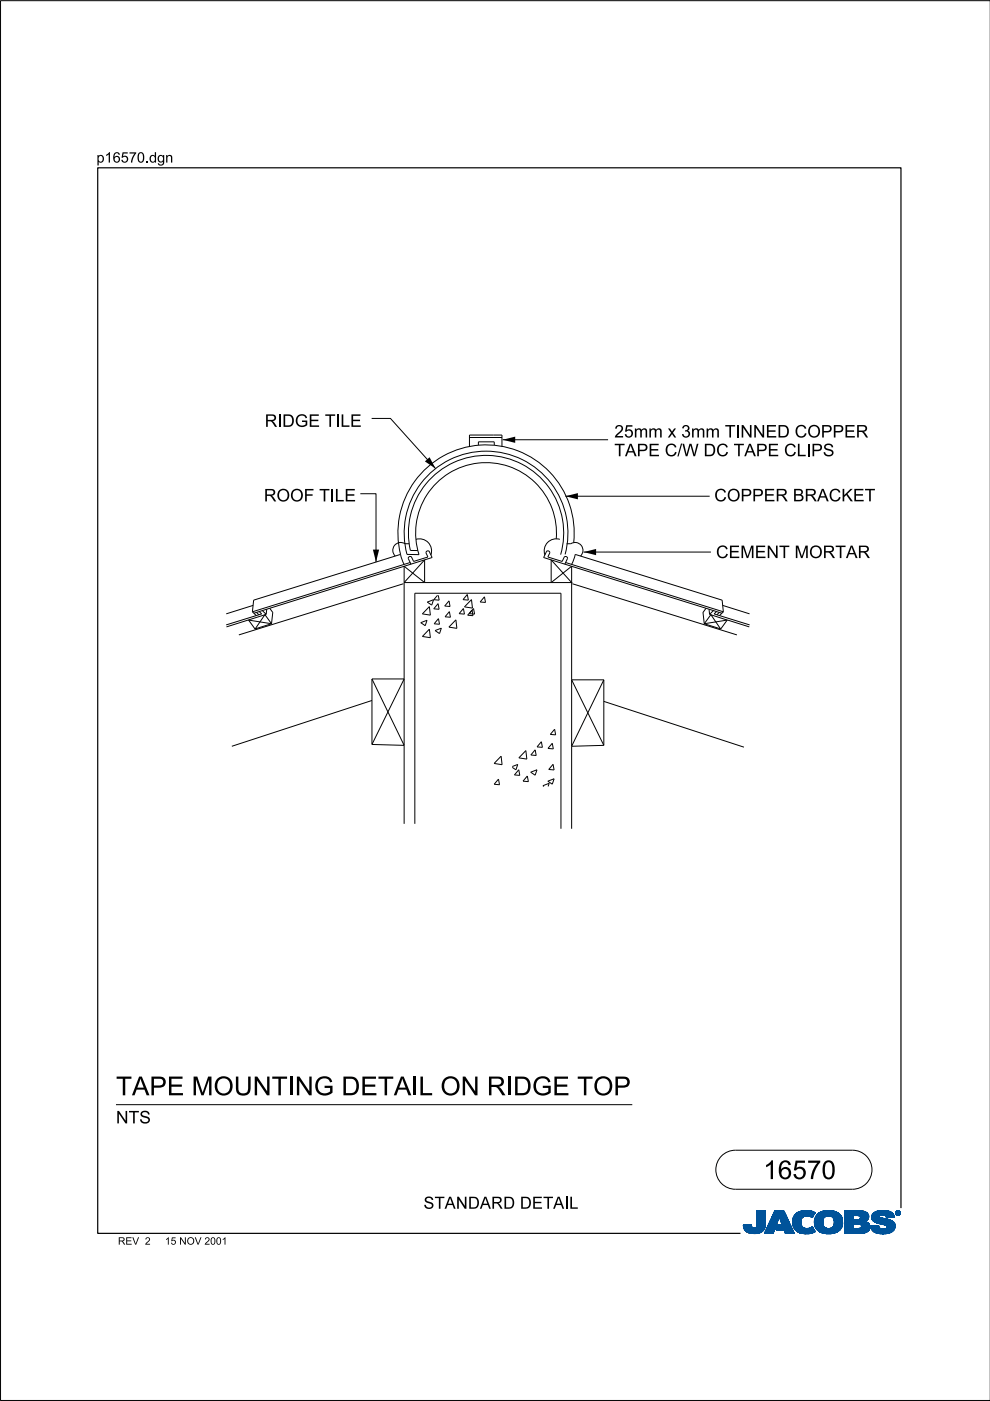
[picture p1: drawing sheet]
<svg xmlns="http://www.w3.org/2000/svg" width="210mm" height="297mm" viewBox="0 0 210 297" stroke-linecap="round" stroke-linejoin="round" font-family="sans-serif">
<defs><g id="words">
<g font-size="4">
<text x="24.6" y="232.2">TAPE M</text>
<text x="45.3" y="232.2">OUN</text>
<text x="62.5" y="232.2">N</text>
<text x="66.5" y="232.2">G DETAI</text>
<text x="88.7" y="232.2">LON</text>
<text x="103.2" y="232.2">RI</text>
<text x="108.8" y="232.2">DGE TOP</text>
<text x="161.8" y="250">16570</text>
</g>
<g font-size="2.6">
<text x="56.1" y="90.5">RI</text>
<text x="59.8" y="90.5">DGE TIE</text>
<text x="72.2" y="90.5">L</text>
<text x="130.3" y="92.8">25mm x3mm TI</text>
<text x="157" y="92.8">N</text>
<text x="159.6" y="92.8">N</text>
<text x="162.3" y="92.8">ED COPPER</text>
<text x="130.3" y="96.7">TAPE C/</text>
<text x="144.6" y="96.7">W</text>
<text x="149.2" y="96.7">DC TAPE CLI</text>
<text x="172" y="96.7">PS</text>
<text x="56" y="106.3">ROOF TIE</text>
<text x="71" y="106.3">L</text>
<text x="151.4" y="106.3">COPPER BRACKET</text>
<text x="151.8" y="118.3">CEM</text>
<text x="160" y="118.3">EN</text>
<text x="165.2" y="118.3">T M</text>
<text x="171.5" y="118.3">ORTAR</text>
<text x="24.6" y="238.2">N</text>
<text x="27.3" y="238.2">TS</text>
<text x="89.8" y="256.3">STAN</text>
<text x="99.2" y="256.3">DARD DETAI</text>
<text x="120.6" y="256.3">L</text>
</g>
<g font-size="2.2">
<text x="20.5" y="34.5">p16570.</text>
<text x="31.6" y="34.5">dgn</text>
</g>
<g font-size="1.6">
<text x="25" y="263.9">REV</text>
<text x="30.7" y="263.9">2</text>
<text x="35" y="263.9">15NOV 2001</text>
</g>
</g></defs>
<g fill="none" stroke="#00539a" stroke-width=".21">
<path d="M157.6 259.8h1.7M157.6 259.9h1.7M157.6 259.9l1.7 .1M157.6 260h1.8M158.1 259.7h1.2M159.3 259.7h-1.7l.1 .7M159.3 259.7h-.9M159.3 259.7l.1 .3M159.4 260l.1 .3M160.4 260l-.2 .3h2M160.5 259.6h1.8M160.5 259.6l-.1 .4"/>
<path d="M160.5 259.7h1.8M160.5 256.7v2.9M160.5 256.9h1.8M160.5 257.5h1.8M160.5 256.7h1.8v2.7M160.5 256.8h1.8M160.5 256.8l1.8 .1M160.5 256.9l1.8 .1M160.5 257h1.8M160.5 257.1h1.8M160.5 257.2h1.8M160.5 257.2l1.8 .1"/>
<path d="M160.5 257.3h1.8M160.5 257.4h1.8M160.5 257.4l1.8 .1M160.5 257.6h1.8M160.5 257.6l1.8 .1M160.5 257.7h1.8M160.5 257.8h1.8M160.5 257.9h1.8M160.5 258h1.8M160.5 258.1h1.8M160.5 258.1l1.8 .1M160.5 258.2h1.8"/>
<path d="M160.5 258.3h1.8M160.5 258.3l1.8 .1M160.5 258.4h1.8M160.5 258.5h1.8M160.5 258.5l1.8 .1M160.5 258.6h1.8M160.5 258.6l1.8 .1M160.5 258.7h1.8M160.5 258.8h1.8M160.5 258.9h1.8M160.5 259h1.8M160.5 259.1h1.8"/>
<path d="M160.5 259.2h1.8M160.5 259.3h1.8M160.5 259.8h1.8M162.2 260h-1.8M162.2 259.9v.3M162.2 259.9h-1.8M162.2 259.8h-1.7M162.3 259.4l-.1 .5M162.3 259.4v-2.7h-1.8v2.9M162.3 259.5h-1.8M162.3 259.6h-1.8M162.3 256.7l-1.8 .1"/>
<path d="M162.3 259.4h-1.8M163.7 258.1h3.1M163.7 258h3.1M163.7 257.9h3M163.8 257.8h2.9M163.8 257.7h2.9M163.8 257.7h2.8M163.9 257.6h2.7M163.9 257.5h2.7M164 257.4h2.5M164 257.3h2.5M164.1 257.2h2.3"/>
<path d="M164.1 257.1h2.3M164.1 257h2.3M164.2 257h2.1M164.2 256.9h2.1M164.2 256.8h2.1M164.3 256.7h1.9l2.2 4.8h-1.9l-.3-.8h-1.7l.4-1h1l-.7-1.7-1.3 3.5h-1.8zM164.5 260h-1.7M164.5 259.9l-1.7 .1M164.5 259.9h-1.7M164.5 259.8l-1.7 .1M164.6 259.8h-1.7M164.6 259.7l-1.7 .1"/>
<path d="M164.6 259.7h-1.7M164.6 259.6h-1.7M164.6 259.5l-1.6 .1M164.7 259.5h-1.7M164.7 259.4l-1.7 .1M164.7 259.4h-1.7M164.7 259.3l-1.6 .1M164.7 259.3h-1.6M164.8 259.2l-1.7 .1M164.8 259.2h-1.7M164.8 259.1l-1.6 .1M164.8 260h2.9"/>
<path d="M164.8 259.1h-1.6M164.8 259.9h2.9M164.8 259l-1.6 .1M164.9 259.9h2.7M164.9 259h-1.7M164.9 259.8h2.7M164.9 258.9h-1.6M164.9 258.8h-1.6M164.9 259.7h2.7M164.9 259.7l-.4 1 3.6 .1M165 258.7h-1.6M165 258.6l-1.6 .1"/>
<path d="M165 258.6h-1.6M165 258.5l-1.6 .1M165 258.5h-1.6M165.1 258.4l-1.6 .1M165.1 258.4h-1.6M165.1 258.3l-1.6 .1M165.1 258.3h-1.6M165.1 258.2l-1.5 .1M165.1 258.2h-1.5M165.2 258.1l-1.6 .1M165.2 258.1h-1.6M165.2 258l.7 1.7h-1"/>
<path d="M165.2 258l.7 1.7M165.3 258.1h1.5M165.3 258.1l1.6 .1M165.3 258.2h1.6M165.3 258.2l1.6 .1M165.3 258.3h1.6M165.4 258.3l1.6 .1M165.4 258.4h1.6M165.4 258.4l1.6 .1M165.4 258.5h1.6M165.4 258.5l1.7 .1M165.4 258.6h1.7"/>
<path d="M165.5 258.6l1.6 .1M165.5 258.7h1.6M165.5 258.8h1.7M165.5 258.9h1.7M165.6 258.9h1.6M165.6 259h1.7M165.6 259l1.7 .1M165.6 259.1h1.7M165.6 259.1l1.7 .1M165.7 259.2h1.7M165.7 259.2l1.7 .1M165.7 259.3h1.7"/>
<path d="M165.7 259.3l1.7 .1M165.7 259.4h1.7M165.8 259.4l1.7 .1M165.8 259.5h1.7M165.8 259.5l1.7 .1M165.8 259.6h1.7M166.2 256.7l2.2 4.8M166.2 256.8l-1.9-.1-2.2 4.8h1.8l1.3-3.5M168 258.9l.4 1.5M168 258.9h1.8M168 259h1.8M168 259.1h1.8"/>
<path d="M168 259.2h1.8M168 259.2l1.8 .1M168 259.3h1.8M168 259.3l1.8 .1M168.1 259.4h1.8M168.1 259.5h1.7M168.1 259.4l1.7 .1M168.1 259.5l1.8 .1M168.1 259.6h1.8M168.1 259.7h1.8M168.1 259.7l1.8 .1M168.1 259.8h1.8"/>
<path d="M168.1 259.8l1.8 .1M168.2 260h1.8M168.2 259.9h1.8M168.3 258l-.3 .9M168.9 257.3l-.6 .7M169.1 257.1h3.6M169.2 257h3.4M169.4 256.9h3.1M169.5 256.9h2.9M169.8 256.8h2.4M169.8 259.1a1.33 1.33 0 0 0 .8 1.4 1.33 1.33 0 0 0 1.5-.3l.2-.1M169.8 259.1h-1.8"/>
<path d="M169.8 259l-1.8 .1M169.9 258.8l-1.9 .1M169.9 258.8h-1.9M169.9 258.7h-1.9M169.9 258.6h-1.8M169.9 258.6l-1.9 .1M169.9 258.5l-1.8 .1M169.9 258.5h-1.8M169.9 258.4l-1.8 .1M170 258.4h-1.9M170 258.4l-.2 .7M170 258.3l-1.8 .1"/>
<path d="M170 258.3h-1.8M170 258.2l-1.8 .1M170.1 258.2h-1.9M170.1 258.1l-.1 .3M170.1 258.1l-1.9 .1M170.2 258.1h-2M170.3 258h-2.1M170.3 256.7l-1.4 .5M170.3 256.7h1.5M170.3 256.7a4 4 0 0 1 2.5 .4M170.4 258h-2.1M170.4 257.9h-2.1"/>
<path d="M170.6 257.8l-2.3 .1M170.6 257.9l-.5 .2M170.8 257.8h-2.5M171.4 257.8h1M171.5 256.7l-1.7 .1M171.5 256.7l.6 .1M171.7 257.8h.7M171.8 257.9h.6M171.9 258h.4M172.1 258.1h.2M172.2 258.1h.1M172.3 258h-.3"/>
<path d="M172.4 257.7l-4 .1M172.5 257.7h-4.1M172.5 257.6l-4 .1M172.5 257.6h-4M172.6 257h-3.3M172.6 257.5l-4.1 .1M172.6 257.5h-4M172.6 257.4l-4 .1M172.7 257.4h-4M172.7 259h1.8M172.7 259.2h1.8M172.7 259.3h1.8"/>
<path d="M172.7 259.3l1.8 .1M172.7 259.4h1.8M172.7 257.3l-3.9 .1M172.7 259.5h1.8M172.7 259.5l1.8 .1M172.7 259.6h1.8M172.7 259.7h1.8M172.7 258.6h1.8M172.7 257.3h-3.9M172.8 259.8h1.8M172.8 257.2l-3.9 .1M172.8 259.9h1.8"/>
<path d="M172.8 259.9l.3 .6M172.8 259.8l1.8 .1M172.8 259.9l1.8 .1M172.8 257.2h-3.9M172.8 260h1.8M172.8 257.1l-.6 1.1a1.75 1.75 0 0 0-1.6-.3M172.9 257.1l-3.9 .1M173 257.8l-.3 1.3h1.8M173 257.8h5.3M173.1 257.7h5.2M173.1 257.7h5.1M173.1 257.6h5.1"/>
<path d="M173.2 257.6h4.9M173.2 257.5h4.8M173.4 257.4h4.6M173.4 257.4h4.5M173.5 257.3h4.4M173.6 257.2l4.2 .1M173.6 257.2h4.1M173.7 257.1l4 .1M173.8 257.1h3.8M173.9 257h3.5M174 257h3.3M174.1 256.9h3.2"/>
<path d="M174.2 256.9h2.8M174.4 256.8h2.6M174.5 259h-1.8M174.5 259.2a1.15 1.15 0 0 0 1.3 1.3M174.5 259.2l-1.8-.1 .1 .8M174.5 258.9l-1.8 .1M174.5 258.9h-1.8M174.5 258.8l-1.8 .1M174.5 258.7l-1.8 .1M174.5 258.7h-1.8M174.5 258.6l-1.8 .1M174.5 258.5l-1.8 .1"/>
<path d="M174.6 258.5h-1.9M174.6 256.8h1.9M174.6 258.4l-.1 .8M174.6 258.4h-1.8M174.6 258.4l-1.9 .1M174.6 258.3l-1.8 .1M174.6 258.3h-1.8M174.7 258.2h-1.9M174.7 258.1l-.1 .3M174.8 258.1l-2 .1M174.8 258.1h-1.9M174.9 256.7a3.2 3.2 0 0 1 3.6 1.4l.1 .8-.1 1.1"/>
<path d="M174.9 258l-1.9 .1M175 258h-2M175.1 257.9l-.4 .2M175.1 257.9h-2.1M175.2 257.9h-2.2M175.5 256.7h.7M175.7 257.8l-.6 .1M175.7 257.8l.6 .1M175.7 257.8h-2.7M176 257.8h2.4M176.2 257.9h2.2M176.3 257.9l.5 .5"/>
<path d="M176.4 258h2M176.4 256.7h-1.5a2.68 2.68 0 0 0-1.9 1.1M176.5 258l2 .1M176.5 258.1h2M176.6 258.1h1.9M176.6 258.2h1.9M176.7 258.2l1.8 .1M176.7 258.3h1.8M176.7 258.3l1.9 .1M176.7 259.9h1.8M176.7 258.4h1.9M176.8 258.4l.1 .5"/>
<path d="M176.8 258.4l1.8 .1M176.8 258.5h1.8M176.8 258.6h1.8M176.9 258.8h1.7M176.9 258.8l1.8 .1M176.9 258.7h1.7M176.9 259.4h1.8M176.9 259.2l1.8 .1M176.9 259.1h1.8M176.9 259.2h1.8M176.9 258.9v.3M176.9 259.2a1.11 1.11 0 0 1-1.1 1.3"/>
<path d="M176.9 259h1.8M176.9 258.9h1.8M176.9 259.3h1.8M176.9 259.3l1.8 .1M178 257.4l-4.7 .1M178.4 257.9h-2.1l.5 .5M178.5 259.7l-1.7 .1M178.5 259.8l-1.8 .1M178.5 259.8h-1.7M178.5 260l-.2 .5M178.5 259.9l-1.8 .1M178.5 260h-1.8"/>
<path d="M178.6 259.7h-1.8M178.6 258.5l-1.8 .1M178.6 259.6h-1.8M178.6 259.5l-1.8 .1M178.6 259.5h-1.8M178.7 259.4h-1.8M179.1 259.7h1.8M179.1 259.5h5.2M179.1 256.9h4.4M179.1 257.5h5M179.1 256.8h4M179.1 256.8h3.4"/>
<path d="M179.1 257h4.5M179.1 257.1h4.7M179.1 257.1l4.7 .1M179.1 257.2h4.8M179.1 257.2l4.8 .1M179.1 257.3h4.8M179.1 257.3l4.9 .1M179.1 257.4h4.9M179.1 257.4l5 .1M179.1 257.6h5M179.1 257.6l5 .1M179.1 257.7h5"/>
<path d="M179.1 257.7l1.8 .1M179.1 257.8h1.8M179.1 257.9h1.8M179.1 258h1.8M179.1 258.1h1.8M179.1 258.2h1.8M179.1 258.3h1.8M179.1 258.4h1.8M179.1 258.5h1.8M179.1 258.5l1.8 .1M179.1 258.6h4.8M179.1 258.7h4.7"/>
<path d="M179.1 258.7h4.6M179.1 258.8h4.5M179.1 258.9h4.5M179.1 258.9h4.3M179.1 259h4.4M179.1 259l4.5 .1M179.1 259.1h4.6M179.1 259.1l4.7 .1M179.1 259.2h4.8M179.1 259.2l4.9 .1M179.1 259.3h5M179.1 259.3l5.1 .1"/>
<path d="M179.1 259.4h5.1M179.1 259.4l5.1 .1M179.1 259.5l1.8 .1M179.1 259.6h1.8M179.1 259.8h1.8M179.1 259.9h1.8M179.1 260h1.8M180.9 257.7v.9M181.8 259.5h-.9v1v-1M181.8 259.5h.2M181.8 259.5l.8 .3M182.1 257.7l2.1 .1"/>
<path d="M182.2 257.8h2M182.2 259.5l2.1 .1M182.3 258.5h1.7M182.3 258.5l-1.4 .1M182.3 257.9h1.9M182.4 257.9h1.8M182.4 257.9v.1M182.4 257.9l-.4-.2h-1.1v.9M182.4 258h1.8M182.4 258v.3M182.4 258.3l-.1 .2M182.4 259.6h1.9"/>
<path d="M182.4 258.1h1.8M182.4 258.1l1.8 .1M182.4 258.2h1.8M182.5 259.7h1.9M182.5 256.9l1.1 .1M182.5 259.7l1.9 .1M182.6 259.8h1.8M182.6 259.8v.4l-.2 .2M182.7 259.9h1.7M182.9 256.8h-3.8v4.7M183.3 256.9l-4.2-.1v4.7M183.6 257l.4 .4"/>
<path d="M183.9 259.2l.2 .2M184 258.5l-2.1 .1M184 258.5h-1.8M184 257.4l.1 .2M184.1 258.4l-.8 .6 .6 .2M184.1 258.4h-1.8M184.1 258.3l-1.7 .1M184.1 258.3h-1.7M184.1 257.6l.1 .6M184.1 258.2l-1.7 .1M184.1 259.4l.3 .5v.6M184.2 258.2l-.1 .2"/>
<path d="M184.2 258h-1.8M184.4 259.9h-1.7M184.5 260h-1.8M184.6 259.9v.2M184.6 259.9h1.7M184.6 260h1.7M184.8 258.1h1.7M184.8 258l.2 .7M184.8 258h1.7M184.8 258.3h2.5M184.8 258.3l2.8 .1M184.8 258.1l1.8 .1"/>
<path d="M184.8 258.2h2M184.8 258.4h3M184.8 258.4l3.2 .1M184.9 258.2l2.1 .1M184.9 257.6h4.6M184.9 258.5h3.4M184.9 258.5l3.6 .1M184.9 258.6h3.7M184.9 257.5h4.5M185 257.5h4.4M185 258.6l3.7 .1M185 258.7h3.9"/>
<path d="M185 258.7l.6 .4M185 257.4h4.3M185 257.4h4.4M185.1 258.7l3.9 .1M185.1 258.8h.7M185.1 257.3h4.1M185.2 258.9h.6M185.2 258.9l4.1 .1M185.3 257.2h3.9M185.3 259h4M185.3 257.1l3.8 .1M185.4 257.1h3.7"/>
<path d="M185.4 259l4 .1M185.5 257h3.5M185.5 259.1h4M185.6 259.1l3.9 .1M185.6 259.1l.5 .2M185.7 259.2h3.9M185.7 256.9h3M185.8 259.2l3.8 .1M185.8 258.9h3.4M185.9 258.8h3.2M185.9 256.8h2.7M185.9 256.8l-.8 .5-.3 .7"/>
<path d="M185.9 256.8l.7-.1a3.3 3.3 0 0 1 2.7 .6h-4.2M186 259.3h3.6M186.1 256.8h2.3M186.1 259.4h3.6M186.1 259.3l1.5 .4 .4 .2M186.3 259.8l-.5 .1M186.3 259.8l-1.7 .1M186.3 259.8v.3M186.3 259.4h3.4M186.4 257.9h-1.6M186.4 257.9l.1 .1M186.5 257.9h-1.7"/>
<path d="M186.5 257.8h-1.7M186.5 258v.1M186.5 257.8l-.1 .1M186.5 257.7h-1.6M186.5 259.4l3.2 .1M186.5 258.1l.1 .1M186.6 257.6l-1.7 .1M186.6 258.2l.4 .1M186.7 256.7h.8M186.7 259.5h3M186.9 257.6h-2M186.9 259.5l2.9 .1"/>
<path d="M187 258.3l1.7 .4 .9 .6M187.2 259.6h2.6M187.3 257.6h2.2M187.4 259.7h2.4M187.6 257.6l1.9 .1M187.6 259.7h2.2M187.6 257.7h2M187.7 257.7a1.07 1.07 0 0 0-1.2 .1M187.7 257.7l.1 .1M187.7 257.8h1.9M187.8 257.8h1.7M187.8 256.7h-1.3"/>
<path d="M187.8 257.8l.1 .4 1.1-.1M187.8 257.9h1.7M187.8 257.9h1.8M187.9 258h1.7M187.9 258l1.7 .1M187.9 258.1h1.7M187.9 259.9h1.9M188 259.9l.1 .2M188 260h1.8M188.1 257h-2.6M188.2 257h.6M188.7 256.9h-2.9"/>
<path d="M189.3 257.3l.3 .8-1.7 .1M189.6 259.3l.2 .4v.6M189.8 259.9l-1.8 .1M189.8 259.8h-2.1M189.8 259.8h-1.9M189.9 257.2v.1M189.9 257.1h.1M189.9 257.2h.1M189.9 257.3h.1M189.9 257.3l.2 .3M190 257.4h.1M190 257.4l.1 .1"/>
<path d="M190 257.5h.2M190 257.2v.1M190 257.2l.2 .3M190 257.3l.2 .2M190 257.1h-.1M190 257h-.1M190.1 257h-.2M190.1 257.5l.2 .1M190.1 256.9h-.1M190.1 257.6h.6M190.2 256.8l-.1 .1M190.2 257.5l.2 .1"/>
<path d="M190.2 257.5l-.1 .1M190.2 257.6h.4M190.2 256.9h.4M190.2 256.9h.4l-.1 .3 .2 .3-.3-.3-.2 .3zM190.2 256.9v.6l.1-.3 .3 .3M190.2 257h.4M190.2 257.1h.1M190.2 257.1h.5M190.2 257.2h.5M190.2 257.2l.3 .1M190.2 257.3h.1M190.2 257.4h.1"/>
<path d="M190.2 257.4l.1 .1M190.2 256.8h-.1M190.3 257h.2v.1l-.2 .1zM190.3 257v.2M190.3 257h-.1M190.4 257.2l.2 .3M190.4 257.6h.1M190.4 256.8h-.2l-.2 .4M190.4 256.7a.5 .5 0 0 1 .5 .5 .5 .5 0 0 1-.5 .5M190.4 256.8l.4 .2v.2M190.4 256.7a.5 .5 0 0 0-.5 .5 .5 .5 0 0 0 .5 .5l-.3-.1M190.4 256.8l.3 .1 .1 .3"/>
<path d="M190.4 256.7l-.4 .2-.1 .3M190.4 256.7v.1M190.4 257.6v.1M190.4 256.7l.3 .1 .2 .4M190.4 257h-.1l.1 .2M190.4 257l.2 .1-.2 .1M190.4 257h.1M190.5 257.3h.1M190.5 257.3l.1 .1M190.5 257.2l.2 .3M190.5 257.4h.1M190.5 257.1h.2"/>
<path d="M190.5 257.4l.2 .1M190.5 257l-.1 .2M190.5 256.7h-.3M190.6 257.5h.2M190.6 256.8h.1M190.6 257.1l-.1 .1M190.7 257.1h-.1M190.7 257.1l-.2 .1M190.7 257.1l-.5-.2v.6l.1-.3M190.7 257h-.1M190.7 256.8l.1 .1M190.7 256.8h-.6"/>
<path d="M190.7 256.9h.2M190.8 257h.1M190.8 257.6h-.2M190.8 257.2v.2l-.4 .2M190.8 257.2l-.1 .3-.3 .1M190.8 257.1h.1M190.8 257.2h.1M190.9 257.4l-.2 .1M190.9 257.4h-.1M190.9 257.3l-.1 .1M190.9 257.3h-.1M190.9 257.2h.1"/>
<path d="M190.9 257.2l-.1 .3-.4 .2M190.9 257.1h-.1M157.7 260.1h1.7M157.7 260l1.7 .1M157.7 260.2h1.8M157.7 260.2l1.8 .1M157.7 260.3h1.8M157.7 260.3l1.9 .1M157.7 260.4h4.4M157.7 260.4l.4 .5M157.7 260.4l4.4 .1M157.8 260.5h4.3"/>
<path d="M157.8 260.6h4.3M157.8 260.7h4.2M157.9 260.7h4.1M157.9 260.8h4M158 260.8h3.9M158 260.9h3.9M158.1 260.9h3.3M158.1 261h3.6M158.2 261h3.5M158.3 261.1h3.2M158.4 261.2h3.1M158.5 261.2h2.9"/>
<path d="M158.6 261.3h2.7M158.7 261.4h2.4M158.8 261.4h2.1M159.1 261.5h1.6M159.5 260.3l.3 .1 .4-.1M159.7 261.5h.7M160.9 261.4h.1M161.5 260.9h.2M161.6 261.1h-3.3M162.1 260.3l-2 .1M162.2 260.2l-1.9 .1M162.2 260.2a2.25 2.25 0 0 1-2.8 1.3l-.9-.2-.4-.4"/>
<path d="M162.2 260.2h-1.9M162.2 260.1l-1.8 .1M162.2 260.1h-1.8M162.2 260l-1.8 .1M164 261.4h-1.9M164 261.3l-1.9 .1M164 261.3h-1.8M164 261.2l-1.8 .1M164 261.2h-1.8M164.1 261.1l-1.9 .1M164.1 261.1h-1.8M164.1 261l-1.8 .1"/>
<path d="M164.1 261h-1.8M164.1 260.9l-1.8 .1M164.2 260.9h-1.8M164.2 260.8l-1.8 .1M164.2 260.8h-1.8M164.2 260.7l-1.8 .1M164.2 260.7h-1.7M164.2 260.6l-1.7 .1M164.3 260.6h-1.8M164.3 260.5h-1.8M164.3 260.4l-1.7 .1M164.3 260.4h-1.7"/>
<path d="M164.3 260.3l-1.7 .1M164.4 260.3h-1.8M164.4 260.2l-1.7 .1M164.4 260.2h-1.7M164.4 260.1l-1.7 .1M164.4 260.1h-1.7M164.5 260l-1.8 .1M164.5 260.7h3.5M164.6 260.7h3.4M164.6 260.6h3.4M164.6 260.5h3.4M164.6 260.5h3.3"/>
<path d="M164.6 260.4h3.3M164.7 260.4h3.2M164.7 260.3h3.2M164.7 260.3h3.1M164.7 260.2h3.1M164.8 260.1h3M164.8 260.1h2.9M166.3 260.8h1.8M166.3 260.8l1.8 .1M166.3 260.9h1.8M166.3 260.9l1.8 .1M166.3 261h1.9"/>
<path d="M166.3 261l1.9 .1M166.4 261.1h1.8M166.4 261.1l1.8 .1M166.4 261.2h1.9M166.4 261.2l1.9 .1M166.4 261.3h1.9M166.5 261.3l1.8 .1M166.5 261.4h1.9M166.5 261.5h1.9M166.5 261.5l-.3-.8 .3 .8h1.9M168.2 260l1.9 .1M168.2 260.1h1.9"/>
<path d="M168.2 260.1l1.9 .1M168.2 260.2h2M168.3 260.2l2 .1M168.3 260.3h2.1M168.3 260.3l2.2 .1M168.3 260.4h2.5M168.4 260.4l.6 .7M168.4 260.4l4.1 .1M168.5 260.5h4M168.5 260.6h4M168.6 260.7h4M168.6 260.7l4 .1"/>
<path d="M168.7 260.8h3.9M168.7 260.8l4 .1M168.8 260.9h3.9M168.9 260.9l3.8 .1M168.9 261h3.9M169 261l3.8 .1M169 261.1h3.9M169 261.1a4.2 4.2 0 0 0 3.8 0M169.1 261.1h3.8M169.2 261.2h3.5M169.3 261.3h3.2M169.5 261.4h2.8"/>
<path d="M169.6 261.4h2.6M170 261.5h2M170.6 261.6h.4M171.5 260.4h.9M171.6 260.4h.8M171.8 261.5h-1.5M171.8 260.3h.6M172 260.3h.3M172 260.2h.3M172.1 260.2h.2M172.2 260.1h.1M172.3 260.1l.6 1"/>
<path d="M172.6 261.2l-3.3 .1M172.8 260.1h1.9M172.9 260.1l1.9 .1M172.9 260.2h1.9M172.9 260.2l2 .1M172.9 260.3h2.2M173 260.3l2.1 .1M173 260.4h2.4M173 260.4h5.3M173.1 260.5h5.2M173.1 260.5l.7 .6 .8 .4M173.1 260.6h5.2"/>
<path d="M173.2 260.6h5M173.3 260.7h4.9M173.3 260.7h4.8M173.3 260.8h4.7M173.4 260.9h4.5M173.5 260.9h4.4M173.5 261h4.3M173.6 261h4.2M173.7 261.1h4M173.8 261.1h3.8M173.8 261.2h3.7M174 261.2h3.4"/>
<path d="M174.2 261.4h2.9M174.3 261.4h2.7M175.1 261.5h1.4M175.3 261.6h.4M176.6 260.2h1.9M177 261.4l-1 .2-1.4-.1h2.2M177.3 261.3h-3.3M178.1 260.8h-4.8M178.3 260.5l-.6 .6-.7 .3M178.3 260.4h-2.2M178.4 260.3l-2.2 .1M178.4 260.3h-2l-.6 .2"/>
<path d="M178.5 260.2l-2.1 .1M178.5 260.2h-2M178.5 260.1h-1.9M178.5 260l-1.9 .1M179.1 261.5h3.4M179.1 260.1h1.8M179.1 260.1l1.8 .1M179.1 260.2h1.8M179.1 260.2l1.8 .1M179.1 260.3h1.8M179.1 260.4h1.8M182.3 260.4h2.1"/>
<path d="M182.4 260.4h2M182.4 260.4l-.6 .1M183.1 261.4l-4 .1M183.4 261.3l-4.3 .1M183.5 261.3h-4.4M183.7 261.3h-.1M183.7 261.2l-4.6 .1M183.8 261.2h-4.7M183.9 261.1l-4.8 .1M184 261.1h-4.9M184 261l-4.9 .1M184.1 261l-.8 .4-1.1 .1"/>
<path d="M184.1 261h-5M184.1 260.9l-5 .1M184.2 260.9h-5.1M184.2 260.8l-5.1 .1M184.3 260.8h-5.2M184.3 260.7l-5.2 .1M184.3 260.7h-5.2M184.4 260.6l-5.3 .1M184.4 260.6h-5.3M184.4 260.5h-5.3M184.4 260.5l-.3 .5M184.4 260.4l-5.3 .1"/>
<path d="M184.5 260l-1.8 .1M184.5 260.2l-2 .1M184.5 260.3h-2M184.5 260.1h-1.9M184.5 260.2h-1.9M184.6 260l1.7 .1M184.6 260.1l.1 .3M184.6 260.1h1.8M184.6 260.2h1.8M184.6 260.1l1.8 .1M184.6 260.2l1.8 .1M184.7 260.3h1.8"/>
<path d="M184.7 260.3l1.8 .1M184.7 260.4a2.52 2.52 0 0 0 2.7 1.2M184.7 260.4h1.9M184.7 260.5h2M184.7 260.5h2.1M184.8 260.6h2.1M184.8 260.6h4.8M184.8 260.7h4.7M184.9 260.8h4.6M184.9 260.8h4.5M185 260.9h4.4M185.1 260.9h4.3"/>
<path d="M185.1 261h4.3M185.2 261.1h4M185.2 261.1h3.9M185.3 261.2h3.7M185.4 261.2h3.5M185.5 261.3h3.4M185.7 261.3h3.1M185.8 261.4h2.7M185.9 261.5h2.4M186.3 260.1a1.08 1.08 0 0 0 1.4 .5M186.4 261.5h1.6M186.6 261.6h.9"/>
<path d="M188 260.4h1.8M188 260.4l-.3 .2M188.1 260.3h1.7M188.1 260.1l-.1 .3M188.1 260.2h1.7M188.3 261.5l-.9 .1M188.9 261.3l-.6 .2M189.3 261.1h-4.1M189.4 260.9l-.5 .4M189.6 260.7h-4.8M189.7 260.6h-2M189.7 260.5h-1.9"/>
<path d="M189.7 260.5h-1.8M189.7 260.4h-1.7M189.7 260.3h-1.6M189.8 260.2h-1.7M189.8 260.3l-.4 .6M189.8 260.1h-1.7M189.8 260h-1.7"/>
<circle cx="190.4" cy="257.2" r=".51"/>
<circle cx="190.4" cy="257.2" r=".42"/>
</g>
<g fill="none" stroke="#000" stroke-width=".21">
<path d="M210 .1h-209.9v296.8h209.9M78.8 88.7h4l9.6 10.7M99.5 92.8h6.9M104.8 94.3v-.6h-3.4v.6M106.4 94.7v-2.5h-6.9v2.5M106.6 93.2h22.3M76.4 104.7h3.3v14.5M84.9 117.5l.8 2.2M84.9 117.5l-31.1 9.7-.3 2.5M86.7 115.3h-.8a1.67 1.67 0 0 0-2.3 .3 1.67 1.67 0 0 0 .2 2.3M87 119.3l-33.5 10.4M87.2 118.1l-.4-.1-.3 .4 .6 1.2"/>
<path d="M88.2 114.4a2.56 2.56 0 0 1 2.6 .6 2.56 2.56 0 0 1 .6 2.7M88.6 116.7h-1.6a16.5 16.5 0 0 1 16.5-20.1 16.5 16.5 0 0 1 15.4 21M91 116.9l.6 1.3M91 116.9l-.4-.1-.3 .4 .4 .9-3 .9-.5-1M91.6 118.2l-37.8 11.8M115.3 118.2l5.9 1.9M115.9 116.9l.4-.1 .3 .4-.4 .9 3 .9 .5-1M115.9 116.9l-.6 1.3M117.9 114.2a14.9 14.9 0 0 0-16.6-16 14.9 14.9 0 0 0-12.5 19.4l-2.5-.1a17.4 17.4 0 0 1 16.8-21.8 17.4 17.4 0 0 1 16.7 21.8M118.7 114.4a2.56 2.56 0 0 0-2.6 .6 2.56 2.56 0 0 0-.6 2.7M119.6 118.1l.5-.1 .2 .4-.5 1.2M119.9 105.2h30.6"/>
<path d="M119.9 119.3l33.5 10.4M120.1 115.3h.9a1.67 1.67 0 0 1 2.2 .3 1.67 1.67 0 0 1-.1 2.3M121.2 119.7l.8-2.2 31.1 9.7 .3 2.5M121.6 115a18.7 18.7 0 0 0-19.8-20.6 18.7 18.7 0 0 0-16.9 23.1M123.7 117h27M53.5 129.7l.8 .8M53.7 128.4l-5.7 1.7M54.4 129.8l.5 .5M55 129.7l.5 .5-7.5 2.3M55.6 129.5l.8 .8M56.2 130.3l-2.1 3.1M56.2 130.3l1.4 1.9"/>
<path d="M56.2 130.3l-8.2 2.6M56.4 130.3h-.2M56.6 129.2l-.2 1M57.2 129l.6 .9M57.6 132.2l-3.5 1.1M57.6 132.2l-4.9-.7 1.4 1.9M57.8 129.8l-.2 2.4M85.5 123.8l-34.9 10.8M89.2 132l1.3-.5-.3 1.2zM90.6 127.7l1.3-.6-.4 1.2zM91 128.6l.2 1.8-1.6-.2zM91 133.4l.2 1.8-1.6-.3z"/>
<path d="M92.2 133.7l1.4-.5-.4 1.1zM92.9 128l.2 1.2-1.1-.1zM92.9 126.2l.2 1-1.1-.1 .8-.9M93 131.2l.2 1.2-1.1-.1zM95.2 127.4l.2 1.2-1.1-.1zM95.3 129.7l.2 1.2-1.1-.1zM96.7 131.4l.2 1.8-1.7-.2zM98.3 129l.2 1.2-1.2-.1zM99.1 126l.2 1.2-1.1-.1zM100 127.1l.2 1.8-1.7-.2zM100.1 129.3l.2 1.2-1.1-.1zM100.4 129l.2 1.2-1.1-.1z"/>
<path d="M102.7 126.5l.2 1.2-1.1-.1zM121.2 120.1v55.6M121.2 120.1l-4.3 3.4v-4.8l4.3 4.8M121.2 120.1l31.9 9.9M121.3 123.5h-35.6l4.3-4.8v4.8l-4.3-3.4v54.6M121.4 123.8l34.8 10.8M149 129.8l.3 2.4M149.3 132.2l3.5 1.1M149.7 129l-.6 .9M150.3 129.2l.1 1M150.4 130.3h.3M150.7 130.3l3.5 1.2"/>
<path d="M150.7 130.3l-1.4 1.9M150.7 130.3l2.1 3.1M151.3 129.5l-.9 .8M151.9 129.7l-.5 .5 7.5 2.3M152.5 129.8l-.5 .5M153.2 128.4l5.7 1.7M153.4 129.7l-.9 .8M154.2 131.5l-4.9 .7M154.2 131.4l-1.4 2M154.2 131.4l4.7 1.5M78.9 144h6.8l-6.8 13.8M78.9 144l6.8 14-6.8-.2"/>
<path d="M78.9 144v13.8M78.9 148.5l-29.7 9.7M111.5 159.1l.2 1.8-1.7-.2zM113.5 159l.2 1.2-1.1-.1zM114.8 157.3l.2 1.2-1.1-.1zM117.1 157.6l.2 1.2-1.1-.1zM117.8 155.8l-1.1-.1 .9-1.1 .2 1.2M128 144.1v13.9M128 148.7l29.7 9.7M128 144.1l-6.8 14.1 6.8-.2M128 144.1h-6.8l6.8 13.9M88 174.7v-48.9h30.9v49.9"/>
<path d="M105.7 165.2l.2 1.2-1.1-.1zM106.2 160.3l.3 1.8-1.7-.2zM108.6 162.5l1.2-.4-.4 1.1-.8-.5M110 163.2l.2 1.2-1.1-.1zM111.8 164.5l.2 1.2-1.1-.1zM112.5 163.7l1.4-.5-.4 1.2zM115.3 166.7l-.2-.1 1.3-.5-.2 .6M116.2 165.6l1.3-.5-.4 1.2zM117.3 162.1l.2 1.1-1.2-.1zM24.6 234.2h109.5M153 245.1l1.3-.9 1.6-.3h24.8a4.1 4.1 0 0 1 4.2 4.1 4.1 4.1 0 0 1-4.2 4.1h-24.8a4.1 4.1 0 0 1-3.8-2.5 4.1 4.1 0 0 1 .9-4.5z"/>
</g>
<g fill="#000">
<path d="M90.1 97.8l1-.9 1.3 2.5zM106.6 93.2l2.6-.6v1.3zM79.1 116.5h1.3l-.7 2.7zM119.9 105.2l2.6-.7v1.4zM123.7 117.1l2.7-.7v1.3z"/>
<path d="M57.7 228.3h3.2v.4h-1.3v3.5h-.6v-3.5h-1.3z" fill-rule="evenodd"/>
</g>
<path d="M191 256.1v-220.5h-170.3v225.9h136.3" fill="none" stroke="#000" stroke-width=".25"/>
<use href="#words"/>
</svg>
